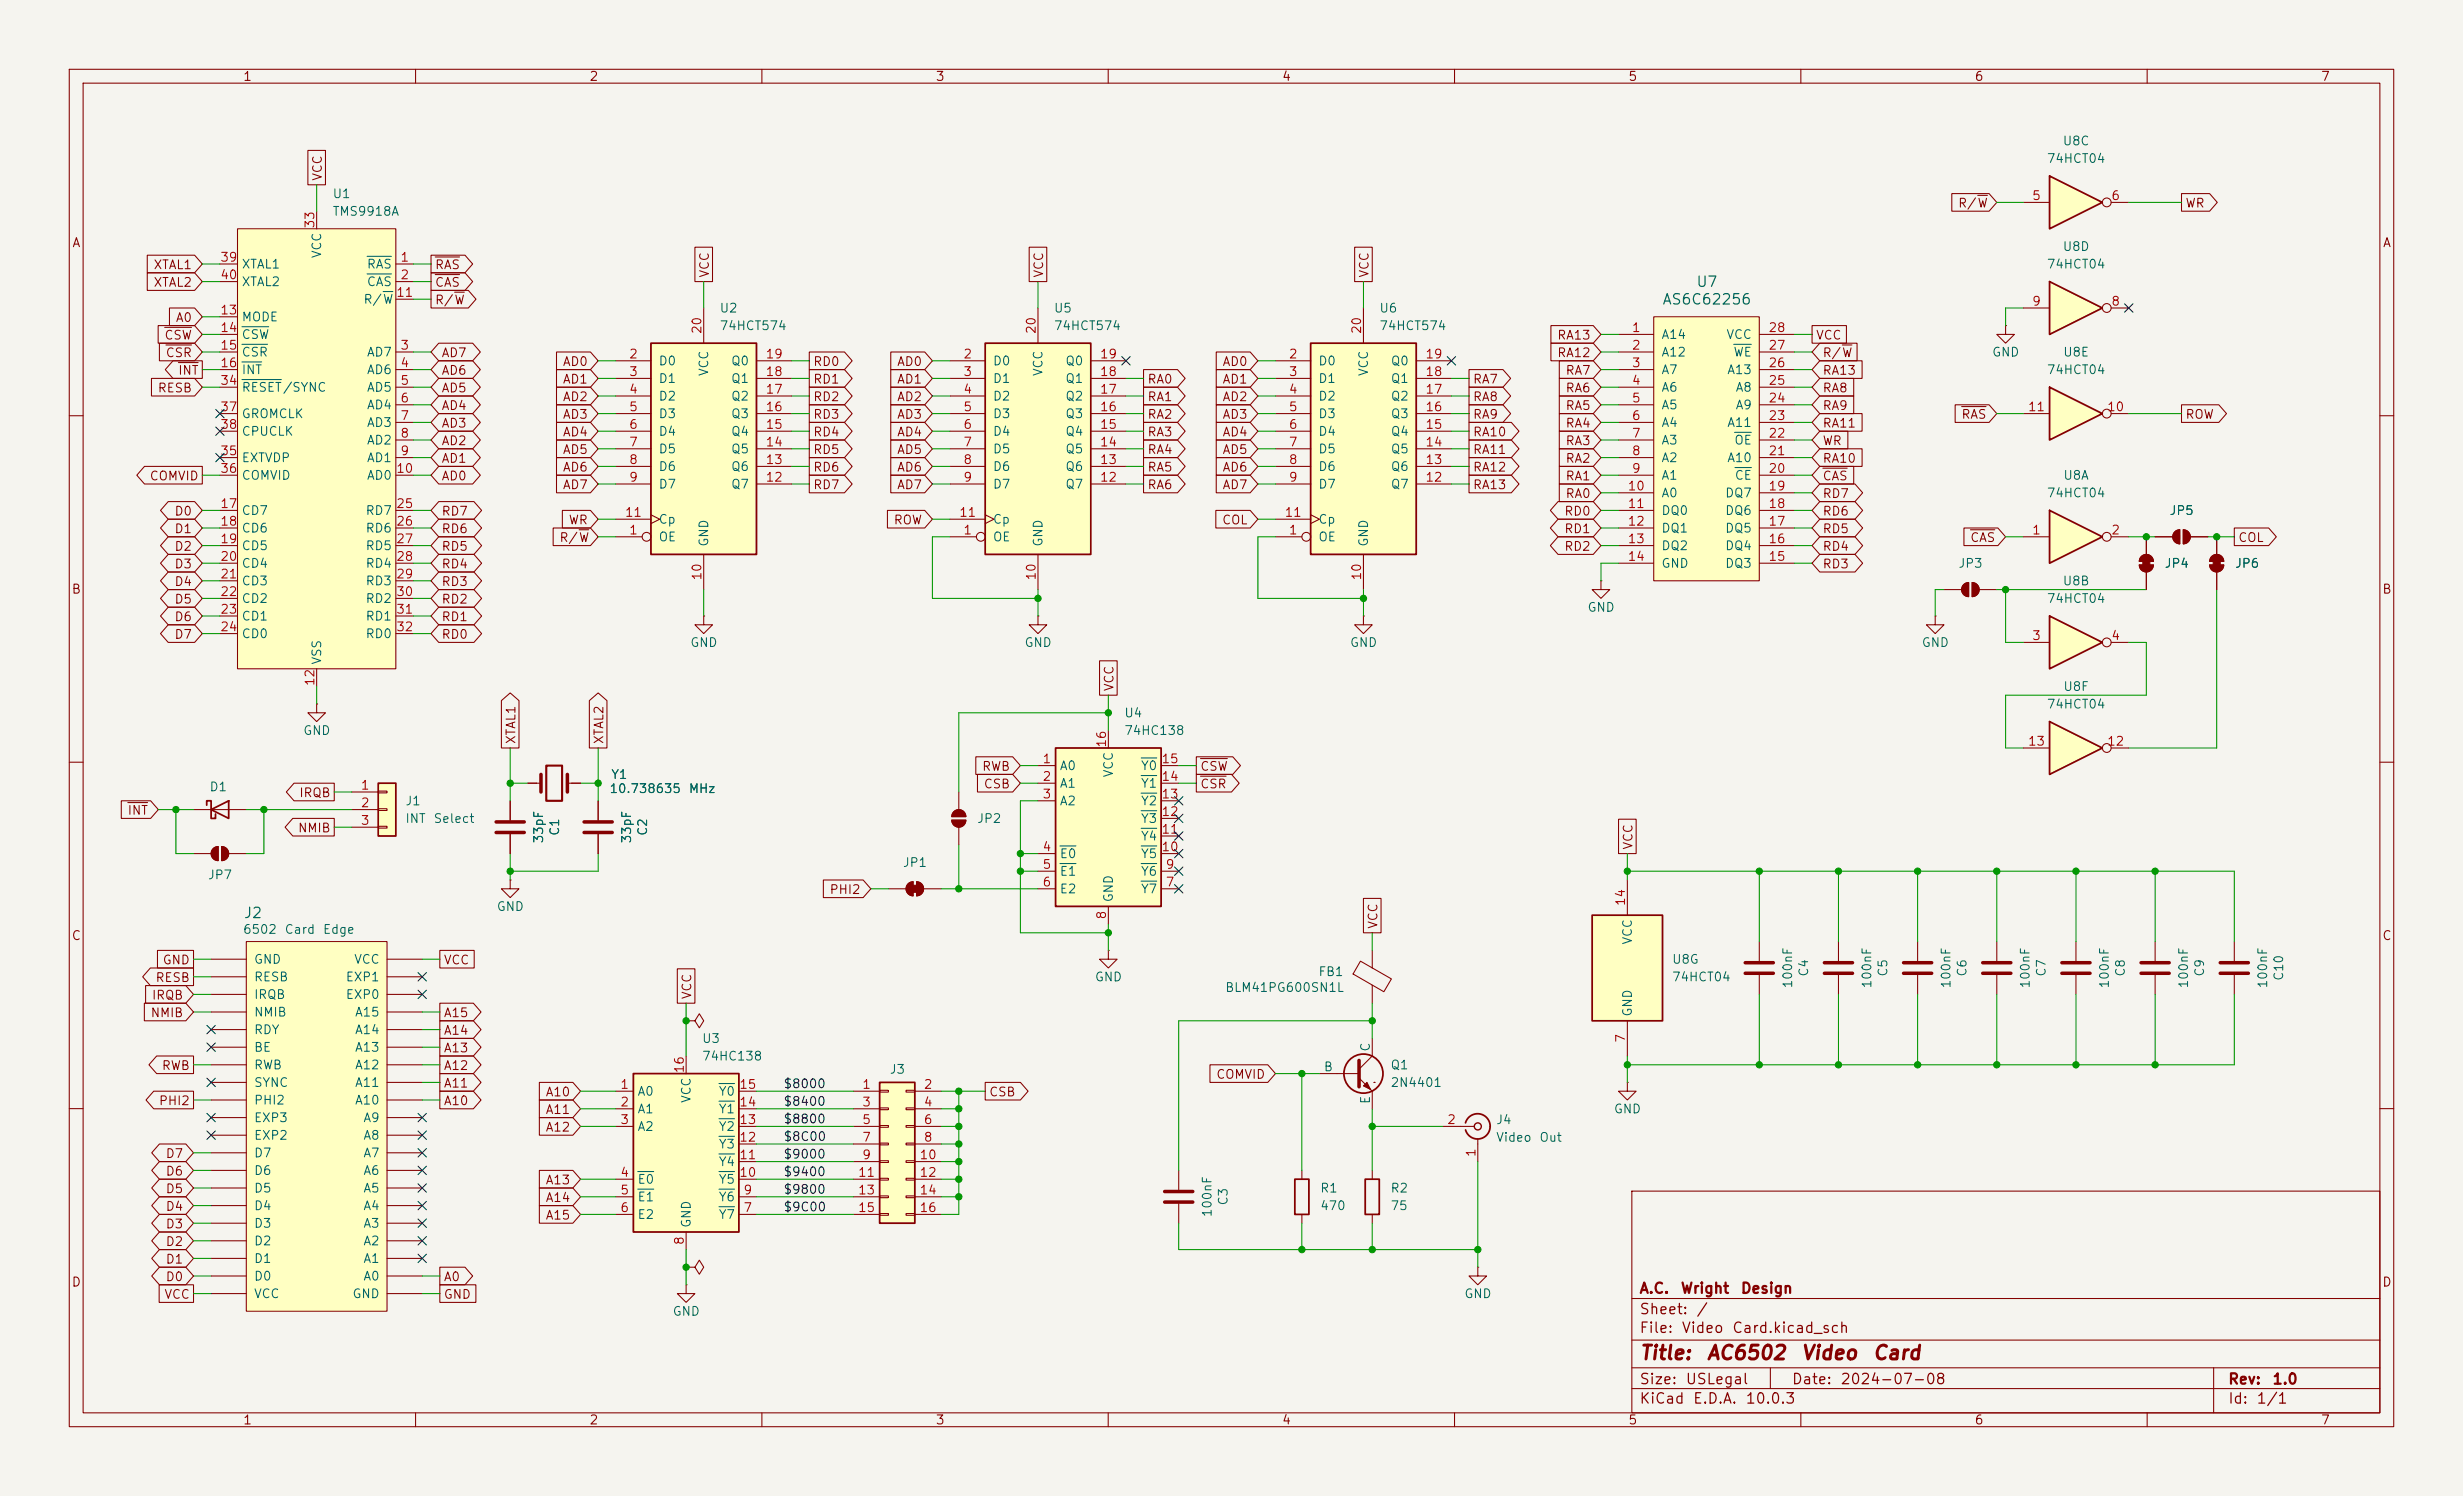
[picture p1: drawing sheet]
<svg xmlns="http://www.w3.org/2000/svg" width="356mm" height="216mm" viewBox="0 0 356 216" stroke-linecap="round" stroke-linejoin="round" font-family="sans-serif">
<defs><g id="words">
<g font-size="2" fill="#840000">
<text x="236.6" y="196.7">Title:</text>
<text x="246.3" y="196.7">AC6502</text>
<text x="259.9" y="196.7">Video</text>
<text x="270.2" y="196.7">Card</text>
</g>
<g font-size="1.5" fill="#006464">
<text x="244.8" y="41.8">U7</text>
<text x="239.9" y="44.3">AS6C62256</text>
<text x="35.1" y="132.9">J2</text>
</g>
<g font-size="1.5" fill="#840000">
<text x="236.6" y="190">Sheet:</text>
<text x="236.6" y="187">A.C.</text>
<text x="242.6" y="187">Wright</text>
<text x="244.8" y="190">/</text>
<text x="251.2" y="187">Design</text>
<text x="236.6" y="192.7">File:</text>
<text x="242.7" y="192.7">Video</text>
<text x="250" y="192.7">Card.kicad_sch</text>
<text x="236.6" y="202.9">KiCad</text>
<text x="236.6" y="200.1">Size:</text>
<text x="243.3" y="200.1">USLegal</text>
<text x="244.3" y="202.9">E.D.A.</text>
<text x="251.9" y="202.9">10.0.3</text>
<text x="258.6" y="200.1">Date:</text>
<text x="265.6" y="200.1">2024-07-08</text>
<text x="321.6" y="200.1">Rev:</text>
<text x="321.6" y="202.9">Id:</text>
<text x="325.7" y="202.9">1/1</text>
<text x="328" y="200.1">1.0</text>
</g>
<g font-size="1.3" fill="#840000">
<text x="35" y="12">1</text>
<text x="85" y="12">2</text>
<text x="135" y="12">3</text>
<text x="185" y="12">4</text>
<text x="235" y="12">5</text>
<text x="285" y="12">6</text>
<text x="335" y="12">7</text>
<text x="46.8" y="26.2" transform="rotate(-90 46.8 26.2)">VCC</text>
<text x="10.3" y="36">A</text>
<text x="282.6" y="30.3">R/W</text>
<text x="315.4" y="30.3">WR</text>
<text x="343.9" y="36">A</text>
<text x="22.1" y="39.2">XTAL1</text>
<text x="22.1" y="41.7">XTAL2</text>
<text x="62.7" y="41.7">CAS</text>
<text x="62.7" y="39.2">RAS</text>
<text x="102.7" y="40.2" transform="rotate(-90 102.7 40.2)">VCC</text>
<text x="150.9" y="40.2" transform="rotate(-90 150.9 40.2)">VCC</text>
<text x="197.9" y="40.2" transform="rotate(-90 197.9 40.2)">VCC</text>
<text x="25.3" y="46.8">A0</text>
<text x="62.7" y="44.2">R/W</text>
<text x="23.6" y="49.3">CSW</text>
<text x="23.8" y="51.9">CSR</text>
<text x="63.7" y="51.9">AD7</text>
<text x="81.2" y="53.1">AD0</text>
<text x="117.3" y="53.1">RD0</text>
<text x="129.4" y="53.1">AD0</text>
<text x="176.4" y="53.1">AD0</text>
<text x="224.7" y="49.3">RA13</text>
<text x="224.7" y="51.9">RA12</text>
<text x="262.1" y="49.3">VCC</text>
<text x="263" y="51.9">R/W</text>
<text x="22.7" y="56.9">RESB</text>
<text x="25.6" y="54.4">INT</text>
<text x="63.7" y="56.9">AD5</text>
<text x="63.7" y="54.4">AD6</text>
<text x="63.7" y="59.5">AD4</text>
<text x="81.2" y="58.2">AD2</text>
<text x="81.2" y="55.7">AD1</text>
<text x="117.3" y="55.7">RD1</text>
<text x="117.3" y="58.2">RD2</text>
<text x="129.4" y="55.7">AD1</text>
<text x="129.4" y="58.2">AD2</text>
<text x="165.6" y="58.2">RA1</text>
<text x="165.6" y="55.7">RA0</text>
<text x="176.4" y="55.7">AD1</text>
<text x="176.4" y="58.2">AD2</text>
<text x="212.6" y="58.2">RA8</text>
<text x="212.6" y="55.7">RA7</text>
<text x="225.9" y="59.5">RA5</text>
<text x="225.9" y="54.4">RA7</text>
<text x="225.9" y="56.9">RA6</text>
<text x="263" y="59.5">RA9</text>
<text x="263" y="54.4">RA13</text>
<text x="263" y="56.9">RA8</text>
<text x="63.7" y="64.6">AD2</text>
<text x="63.7" y="62">AD3</text>
<text x="81.2" y="65.8">AD5</text>
<text x="81.2" y="63.3">AD4</text>
<text x="81.2" y="60.8">AD3</text>
<text x="117.3" y="65.8">RD5</text>
<text x="117.3" y="63.3">RD4</text>
<text x="117.3" y="60.8">RD3</text>
<text x="129.4" y="60.8">AD3</text>
<text x="129.4" y="63.3">AD4</text>
<text x="129.4" y="65.8">AD5</text>
<text x="165.6" y="63.3">RA3</text>
<text x="165.6" y="60.8">RA2</text>
<text x="165.6" y="65.8">RA4</text>
<text x="176.4" y="63.3">AD4</text>
<text x="176.4" y="60.8">AD3</text>
<text x="176.4" y="65.8">AD5</text>
<text x="212.6" y="65.8">RA11</text>
<text x="212.6" y="63.3">RA10</text>
<text x="212.6" y="60.8">RA9</text>
<text x="225.9" y="62">RA4</text>
<text x="225.9" y="64.6">RA3</text>
<text x="263" y="62">RA11</text>
<text x="263" y="64.6">WR</text>
<text x="283.1" y="60.8">RAS</text>
<text x="315.4" y="60.8">ROW</text>
<text x="21.5" y="69.6">COMVID</text>
<text x="63.7" y="67.1">AD1</text>
<text x="63.7" y="69.6">AD0</text>
<text x="81.2" y="68.4">AD6</text>
<text x="81.2" y="70.9">AD7</text>
<text x="117.3" y="70.9">RD7</text>
<text x="117.3" y="68.4">RD6</text>
<text x="129.4" y="68.4">AD6</text>
<text x="129.4" y="70.9">AD7</text>
<text x="165.6" y="70.9">RA6</text>
<text x="165.6" y="68.4">RA5</text>
<text x="176.4" y="70.9">AD7</text>
<text x="176.4" y="68.4">AD6</text>
<text x="212.6" y="70.9">RA13</text>
<text x="212.6" y="68.4">RA12</text>
<text x="225.9" y="69.6">RA1</text>
<text x="225.9" y="67.1">RA2</text>
<text x="263" y="69.6">CAS</text>
<text x="263" y="67.1">RA10</text>
<text x="25.1" y="74.7">D0</text>
<text x="25.1" y="77.3">D1</text>
<text x="63.7" y="77.3">RD6</text>
<text x="63.7" y="74.7">RD7</text>
<text x="82" y="76">WR</text>
<text x="128.9" y="76">ROW</text>
<text x="176.3" y="76">COL</text>
<text x="225.8" y="77.3">RD1</text>
<text x="225.8" y="74.7">RD0</text>
<text x="225.9" y="72.2">RA0</text>
<text x="263" y="72.2">RD7</text>
<text x="263" y="77.3">RD5</text>
<text x="263" y="74.7">RD6</text>
<text x="25.1" y="79.8">D2</text>
<text x="25.1" y="82.3">D3</text>
<text x="63.7" y="82.3">RD4</text>
<text x="63.7" y="79.8">RD5</text>
<text x="80.7" y="78.5">R/W</text>
<text x="225.8" y="79.8">RD2</text>
<text x="263" y="82.3">RD3</text>
<text x="263" y="79.8">RD4</text>
<text x="284.4" y="78.5">CAS</text>
<text x="323.1" y="78.5">COL</text>
<text x="10.3" y="86">B</text>
<text x="25.1" y="84.9">D4</text>
<text x="25.1" y="90">D6</text>
<text x="25.1" y="87.4">D5</text>
<text x="63.7" y="87.4">RD2</text>
<text x="63.7" y="90">RD1</text>
<text x="63.7" y="84.9">RD3</text>
<text x="343.9" y="86">B</text>
<text x="25.1" y="92.5">D7</text>
<text x="63.7" y="92.5">RD0</text>
<text x="161.1" y="99.9" transform="rotate(-90 161.1 99.9)">VCC</text>
<text x="74.7" y="107.5" transform="rotate(-90 74.7 107.5)">XTAL1</text>
<text x="87.4" y="107.5" transform="rotate(-90 87.4 107.5)">XTAL2</text>
<text x="141.7" y="111.6">RWB</text>
<text x="173.2" y="111.6">CSW</text>
<text x="18.3" y="117.9">INT</text>
<text x="43.1" y="115.4">IRQB</text>
<text x="141.9" y="114.1">CSB</text>
<text x="173.2" y="114.1">CSR</text>
<text x="42.9" y="120.4">NMIB</text>
<text x="236" y="122.7" transform="rotate(-90 236 122.7)">VCC</text>
<text x="119.7" y="129.3">PHI2</text>
<text x="10.3" y="136">C</text>
<text x="199.2" y="134.1" transform="rotate(-90 199.2 134.1)">VCC</text>
<text x="343.9" y="136">C</text>
<text x="22.4" y="142">RESB</text>
<text x="23.4" y="139.5">GND</text>
<text x="64" y="139.5">VCC</text>
<text x="21.7" y="147.1">NMIB</text>
<text x="21.8" y="144.6">IRQB</text>
<text x="64" y="147.1">A15</text>
<text x="64" y="149.7">A14</text>
<text x="100.1" y="144.3" transform="rotate(-90 100.1 144.3)">VCC</text>
<text x="23.3" y="154.7">RWB</text>
<text x="64" y="152.2">A13</text>
<text x="64" y="154.7">A12</text>
<text x="22.8" y="159.8">PHI2</text>
<text x="64" y="157.3">A11</text>
<text x="64" y="159.8">A10</text>
<text x="78.7" y="161.1">A11</text>
<text x="78.7" y="158.5">A10</text>
<text x="142.7" y="158.5">CSB</text>
<text x="175.5" y="156">COMVID</text>
<text x="23.8" y="167.4">D7</text>
<text x="78.7" y="163.6">A12</text>
<text x="23.8" y="172.5">D5</text>
<text x="23.8" y="170">D6</text>
<text x="78.7" y="171.2">A13</text>
<text x="78.7" y="173.8">A14</text>
<text x="23.8" y="175.1">D4</text>
<text x="23.8" y="177.6">D3</text>
<text x="78.7" y="176.3">A15</text>
<text x="10.3" y="186">D</text>
<text x="23.8" y="182.7">D1</text>
<text x="23.8" y="180.1">D2</text>
<text x="23.8" y="185.2">D0</text>
<text x="64" y="185.2">A0</text>
<text x="343.9" y="186">D</text>
<text x="23.6" y="187.8">VCC</text>
<text x="64" y="187.8">GND</text>
<text x="35" y="205.9">1</text>
<text x="85" y="205.9">2</text>
<text x="135" y="205.9">3</text>
<text x="185" y="205.9">4</text>
<text x="235" y="205.9">5</text>
<text x="285" y="205.9">6</text>
<text x="335" y="205.9">7</text>
</g>
<g font-size="1.3" fill="#006464">
<text x="295.4" y="23.8">74HCT04</text>
<text x="297.7" y="21.3">U8C</text>
<text x="47.9" y="28.9">U1</text>
<text x="47.9" y="31.5">TMS9918A</text>
<text x="34.8" y="39.1">XTAL1</text>
<text x="34.8" y="41.6">XTAL2</text>
<text x="46.7" y="37.4" transform="rotate(-90 46.7 37.4)">VCC</text>
<text x="52.9" y="39.1">RAS</text>
<text x="52.9" y="41.6">CAS</text>
<text x="295.4" y="39.1">74HCT04</text>
<text x="297.7" y="36.5">U8D</text>
<text x="34.8" y="46.7">MODE</text>
<text x="52.4" y="44.2">R/W</text>
<text x="103.8" y="45.4">U2</text>
<text x="103.8" y="48">74HCT574</text>
<text x="152.1" y="45.4">U5</text>
<text x="152.1" y="48">74HCT574</text>
<text x="199.1" y="45.4">U6</text>
<text x="199.1" y="48">74HCT574</text>
<text x="34.8" y="49.2">CSW</text>
<text x="34.8" y="51.8">CSR</text>
<text x="52.9" y="51.8">AD7</text>
<text x="95" y="53">D0</text>
<text x="105.5" y="53">Q0</text>
<text x="143.3" y="53">D0</text>
<text x="153.7" y="53">Q0</text>
<text x="190.2" y="53">D0</text>
<text x="200.7" y="53">Q0</text>
<text x="239.8" y="49.2">A14</text>
<text x="239.8" y="51.8">A12</text>
<text x="249.2" y="49.2">VCC</text>
<text x="250.2" y="51.8">WE</text>
<text x="287.5" y="51.8">GND</text>
<text x="297.8" y="51.8">U8E</text>
<text x="34.8" y="54.3">INT</text>
<text x="34.8" y="56.9">RESET/SYNC</text>
<text x="52.9" y="54.3">AD6</text>
<text x="52.9" y="56.9">AD5</text>
<text x="52.9" y="59.4">AD4</text>
<text x="95" y="55.6">D1</text>
<text x="95" y="58.1">D2</text>
<text x="102.6" y="54.4" transform="rotate(-90 102.6 54.4)">VCC</text>
<text x="105.5" y="58.1">Q2</text>
<text x="105.5" y="55.6">Q1</text>
<text x="143.3" y="55.6">D1</text>
<text x="143.3" y="58.1">D2</text>
<text x="150.8" y="54.4" transform="rotate(-90 150.8 54.4)">VCC</text>
<text x="153.7" y="58.1">Q2</text>
<text x="153.7" y="55.6">Q1</text>
<text x="190.2" y="55.6">D1</text>
<text x="190.2" y="58.1">D2</text>
<text x="197.8" y="54.4" transform="rotate(-90 197.8 54.4)">VCC</text>
<text x="200.7" y="58.1">Q2</text>
<text x="200.7" y="55.6">Q1</text>
<text x="239.8" y="54.3">A7</text>
<text x="239.8" y="56.9">A6</text>
<text x="239.8" y="59.4">A5</text>
<text x="249.3" y="54.3">A13</text>
<text x="250.5" y="59.4">A9</text>
<text x="250.5" y="56.9">A8</text>
<text x="295.4" y="54.3">74HCT04</text>
<text x="34.8" y="60.7">GROMCLK</text>
<text x="34.8" y="63.2">CPUCLK</text>
<text x="52.9" y="61.9">AD3</text>
<text x="52.9" y="64.5">AD2</text>
<text x="95" y="60.7">D3</text>
<text x="95" y="63.2">D4</text>
<text x="95" y="65.7">D5</text>
<text x="105.5" y="65.7">Q5</text>
<text x="105.5" y="63.2">Q4</text>
<text x="105.5" y="60.7">Q3</text>
<text x="143.3" y="60.7">D3</text>
<text x="143.3" y="63.2">D4</text>
<text x="143.3" y="65.7">D5</text>
<text x="153.7" y="65.7">Q5</text>
<text x="153.7" y="63.2">Q4</text>
<text x="153.7" y="60.7">Q3</text>
<text x="190.2" y="60.7">D3</text>
<text x="190.2" y="63.2">D4</text>
<text x="190.2" y="65.7">D5</text>
<text x="200.7" y="65.7">Q5</text>
<text x="200.7" y="63.2">Q4</text>
<text x="200.7" y="60.7">Q3</text>
<text x="239.8" y="61.9">A4</text>
<text x="239.8" y="64.5">A3</text>
<text x="249.3" y="61.9">A11</text>
<text x="250.3" y="64.5">OE</text>
<text x="34.8" y="67">EXTVDP</text>
<text x="34.8" y="69.6">COMVID</text>
<text x="52.9" y="67">AD1</text>
<text x="52.9" y="69.6">AD0</text>
<text x="95" y="68.3">D6</text>
<text x="95" y="70.8">D7</text>
<text x="105.5" y="70.8">Q7</text>
<text x="105.5" y="68.3">Q6</text>
<text x="143.3" y="68.3">D6</text>
<text x="143.3" y="70.8">D7</text>
<text x="153.7" y="70.8">Q7</text>
<text x="153.7" y="68.3">Q6</text>
<text x="190.2" y="68.3">D6</text>
<text x="190.2" y="70.8">D7</text>
<text x="200.7" y="70.8">Q7</text>
<text x="200.7" y="68.3">Q6</text>
<text x="239.8" y="67">A2</text>
<text x="239.8" y="69.6">A1</text>
<text x="249.3" y="67">A10</text>
<text x="250.4" y="69.6">CE</text>
<text x="297.8" y="69.6">U8A</text>
<text x="34.8" y="74.6">CD7</text>
<text x="34.8" y="77.2">CD6</text>
<text x="52.7" y="74.6">RD7</text>
<text x="52.7" y="77.2">RD6</text>
<text x="95" y="75.9">Cp</text>
<text x="143.3" y="75.9">Cp</text>
<text x="190.2" y="75.9">Cp</text>
<text x="239.8" y="72.1">A0</text>
<text x="239.8" y="74.6">DQ0</text>
<text x="239.8" y="77.2">DQ1</text>
<text x="249" y="77.2">DQ5</text>
<text x="249" y="74.6">DQ6</text>
<text x="249" y="72.1">DQ7</text>
<text x="295.4" y="72.1">74HCT04</text>
<text x="313.1" y="74.6">JP5</text>
<text x="34.8" y="79.7">CD5</text>
<text x="34.8" y="82.3">CD4</text>
<text x="52.7" y="79.7">RD5</text>
<text x="52.7" y="82.3">RD4</text>
<text x="95" y="78.4">OE</text>
<text x="102.6" y="79" transform="rotate(-90 102.6 79)">GND</text>
<text x="143.3" y="78.4">OE</text>
<text x="150.8" y="79" transform="rotate(-90 150.8 79)">GND</text>
<text x="190.2" y="78.4">OE</text>
<text x="197.8" y="79" transform="rotate(-90 197.8 79)">GND</text>
<text x="239.8" y="79.7">DQ2</text>
<text x="239.8" y="82.3">GND</text>
<text x="249" y="82.3">DQ3</text>
<text x="249" y="79.7">DQ4</text>
<text x="282.7" y="82.3">JP3</text>
<text x="312.4" y="82.3">JP4</text>
<text x="322.6" y="82.3">JP6</text>
<text x="34.8" y="84.8">CD3</text>
<text x="34.8" y="87.3">CD2</text>
<text x="34.8" y="89.9">CD1</text>
<text x="52.7" y="84.8">RD3</text>
<text x="52.7" y="87.3">RD2</text>
<text x="52.7" y="89.9">RD1</text>
<text x="229.1" y="88.6">GND</text>
<text x="295.4" y="87.3">74HCT04</text>
<text x="297.7" y="84.8">U8B</text>
<text x="34.8" y="92.4">CD0</text>
<text x="52.7" y="92.4">RD0</text>
<text x="99.6" y="93.7">GND</text>
<text x="147.8" y="93.7">GND</text>
<text x="194.8" y="93.7">GND</text>
<text x="277.4" y="93.7">GND</text>
<text x="46.7" y="96" transform="rotate(-90 46.7 96)">VSS</text>
<text x="297.8" y="100">U8F</text>
<text x="43.7" y="106.4">GND</text>
<text x="162.2" y="103.8">U4</text>
<text x="162.2" y="106.4">74HC138</text>
<text x="295.4" y="102.6">74HCT04</text>
<text x="88.1" y="112.7">Y1</text>
<text x="152.9" y="111.5">A0</text>
<text x="161" y="112.3" transform="rotate(-90 161 112.3)">VCC</text>
<text x="164.6" y="111.5">Y0</text>
<text x="30.2" y="114.5">D1</text>
<text x="58.4" y="116.5">J1</text>
<text x="58.4" y="119.1">INT</text>
<text x="62.5" y="119.1">Select</text>
<text x="87.9" y="114.8">10.738635</text>
<text x="99.3" y="114.8">MHz</text>
<text x="141" y="119.1">JP2</text>
<text x="152.9" y="114">A1</text>
<text x="152.9" y="116.5">A2</text>
<text x="164.6" y="119.1">Y3</text>
<text x="164.6" y="116.5">Y2</text>
<text x="164.6" y="114">Y1</text>
<text x="78.7" y="121.8" transform="rotate(-90 78.7 121.8)">33pF</text>
<text x="81" y="120.7" transform="rotate(-90 81 120.7)">C1</text>
<text x="91.4" y="121.8" transform="rotate(-90 91.4 121.8)">33pF</text>
<text x="93.7" y="120.7" transform="rotate(-90 93.7 120.7)">C2</text>
<text x="130.3" y="125.4">JP1</text>
<text x="152.9" y="124.2">E0</text>
<text x="164.6" y="124.2">Y5</text>
<text x="164.6" y="121.6">Y4</text>
<text x="29.9" y="127.2">JP7</text>
<text x="71.6" y="131.8">GND</text>
<text x="152.9" y="126.7">E1</text>
<text x="152.9" y="129.2">E2</text>
<text x="161" y="130.3" transform="rotate(-90 161 130.3)">GND</text>
<text x="164.6" y="129.2">Y7</text>
<text x="164.6" y="126.7">Y6</text>
<text x="35" y="135.1">6502</text>
<text x="41" y="135.1">Card</text>
<text x="46.5" y="135.1">Edge</text>
<text x="235.9" y="136.4" transform="rotate(-90 235.9 136.4)">VCC</text>
<text x="36.6" y="139.4">GND</text>
<text x="36.6" y="141.9">RESB</text>
<text x="49.8" y="141.9">EXP1</text>
<text x="51" y="139.4">VCC</text>
<text x="158" y="141.9">GND</text>
<text x="176.8" y="143.5">BLM41PG600SN1L</text>
<text x="190.3" y="141.2">FB1</text>
<text x="241.3" y="141.9">74HCT04</text>
<text x="241.3" y="139.4">U8G</text>
<text x="259.1" y="142.7" transform="rotate(-90 259.1 142.7)">100nF</text>
<text x="261.4" y="141" transform="rotate(-90 261.4 141)">C4</text>
<text x="270.5" y="142.7" transform="rotate(-90 270.5 142.7)">100nF</text>
<text x="272.8" y="141" transform="rotate(-90 272.8 141)">C5</text>
<text x="281.9" y="142.7" transform="rotate(-90 281.9 142.7)">100nF</text>
<text x="284.2" y="141" transform="rotate(-90 284.2 141)">C6</text>
<text x="293.4" y="142.7" transform="rotate(-90 293.4 142.7)">100nF</text>
<text x="295.7" y="141" transform="rotate(-90 295.7 141)">C7</text>
<text x="304.8" y="142.7" transform="rotate(-90 304.8 142.7)">100nF</text>
<text x="307.1" y="141" transform="rotate(-90 307.1 141)">C8</text>
<text x="316.2" y="142.7" transform="rotate(-90 316.2 142.7)">100nF</text>
<text x="318.5" y="141" transform="rotate(-90 318.5 141)">C9</text>
<text x="327.6" y="142.7" transform="rotate(-90 327.6 142.7)">100nF</text>
<text x="330" y="141.6" transform="rotate(-90 330 141.6)">C10</text>
<text x="36.6" y="144.5">IRQB</text>
<text x="36.6" y="147">NMIB</text>
<text x="36.6" y="149.6">RDY</text>
<text x="49.8" y="144.5">EXP0</text>
<text x="51.2" y="149.6">A14</text>
<text x="51.2" y="147">A15</text>
<text x="235.9" y="146.8" transform="rotate(-90 235.9 146.8)">GND</text>
<text x="36.6" y="152.1">BE</text>
<text x="36.6" y="154.6">RWB</text>
<text x="51.2" y="154.6">A12</text>
<text x="51.2" y="152.1">A13</text>
<text x="101.3" y="150.8">U3</text>
<text x="101.3" y="153.4">74HC138</text>
<text x="128.3" y="155.3">J3</text>
<text x="191" y="154.9">B</text>
<text x="198.1" y="151.9" transform="rotate(-90 198.1 151.9)">C</text>
<text x="200.7" y="154.6">Q1</text>
<text x="36.6" y="159.7">PHI2</text>
<text x="36.6" y="157.2">SYNC</text>
<text x="51.2" y="159.7">A10</text>
<text x="51.2" y="157.2">A11</text>
<text x="91.9" y="158.5">A0</text>
<text x="91.9" y="161">A1</text>
<text x="100" y="159.3" transform="rotate(-90 100 159.3)">VCC</text>
<text x="103.7" y="161">Y1</text>
<text x="103.7" y="158.5">Y0</text>
<text x="198.1" y="159.4" transform="rotate(-90 198.1 159.4)">E</text>
<text x="200.7" y="157.2">2N4401</text>
<text x="232.9" y="161">GND</text>
<text x="36.6" y="167.3">D7</text>
<text x="36.6" y="164.8">EXP2</text>
<text x="36.6" y="162.3">EXP3</text>
<text x="52.4" y="167.3">A7</text>
<text x="52.4" y="164.8">A8</text>
<text x="52.4" y="162.3">A9</text>
<text x="91.9" y="163.5">A2</text>
<text x="103.7" y="166.1">Y3</text>
<text x="103.7" y="163.5">Y2</text>
<text x="215.9" y="162.6">J4</text>
<text x="215.9" y="165.1">Video</text>
<text x="222.2" y="165.1">Out</text>
<text x="36.6" y="172.4">D5</text>
<text x="36.6" y="169.9">D6</text>
<text x="52.4" y="172.4">A5</text>
<text x="52.4" y="169.9">A6</text>
<text x="91.9" y="171.2">E0</text>
<text x="91.9" y="173.7">E1</text>
<text x="103.7" y="173.7">Y6</text>
<text x="103.7" y="171.2">Y5</text>
<text x="103.7" y="168.6">Y4</text>
<text x="190.5" y="172.4">R1</text>
<text x="200.7" y="172.4">R2</text>
<text x="36.6" y="177.5">D3</text>
<text x="36.6" y="175">D4</text>
<text x="52.4" y="177.5">A3</text>
<text x="52.4" y="175">A4</text>
<text x="91.9" y="176.2">E2</text>
<text x="100" y="177.3" transform="rotate(-90 100 177.3)">GND</text>
<text x="103.7" y="176.2">Y7</text>
<text x="175.2" y="175.8" transform="rotate(-90 175.2 175.8)">100nF</text>
<text x="177.6" y="174.1" transform="rotate(-90 177.6 174.1)">C3</text>
<text x="190.5" y="175">470</text>
<text x="200.7" y="175">75</text>
<text x="36.6" y="185.1">D0</text>
<text x="36.6" y="182.6">D1</text>
<text x="36.6" y="180">D2</text>
<text x="52.4" y="185.1">A0</text>
<text x="52.4" y="182.6">A1</text>
<text x="52.4" y="180">A2</text>
<text x="36.6" y="187.7">VCC</text>
<text x="50.8" y="187.7">GND</text>
<text x="97" y="190.2">GND</text>
<text x="211.3" y="187.7">GND</text>
</g>
<g font-size="1.3" fill="#a90000">
<text x="293.3" y="29.2">5</text>
<text x="304.7" y="29.2">6</text>
<text x="45.7" y="33.1" transform="rotate(-90 45.7 33.1)">33</text>
<text x="31.7" y="38.1">39</text>
<text x="31.7" y="40.6">40</text>
<text x="57.7" y="38.1">1</text>
<text x="57.7" y="40.6">2</text>
<text x="31.7" y="45.7">13</text>
<text x="57.1" y="43.2">11</text>
<text x="293.3" y="44.4">9</text>
<text x="304.7" y="44.4">8</text>
<text x="31.7" y="48.2">14</text>
<text x="31.7" y="50.8">15</text>
<text x="31.7" y="53.3">16</text>
<text x="57.7" y="50.8">3</text>
<text x="57.7" y="53.3">4</text>
<text x="90.7" y="52">2</text>
<text x="101.6" y="48.3" transform="rotate(-90 101.6 48.3)">20</text>
<text x="110.4" y="52">19</text>
<text x="139" y="52">2</text>
<text x="149.8" y="48.3" transform="rotate(-90 149.8 48.3)">20</text>
<text x="158.7" y="52">19</text>
<text x="186" y="52">2</text>
<text x="196.8" y="48.3" transform="rotate(-90 196.8 48.3)">20</text>
<text x="205.7" y="52">19</text>
<text x="235.5" y="48.2">1</text>
<text x="235.5" y="50.8">2</text>
<text x="235.5" y="53.3">3</text>
<text x="255.2" y="53.3">26</text>
<text x="255.2" y="50.8">27</text>
<text x="255.2" y="48.2">28</text>
<text x="31.7" y="55.9">34</text>
<text x="31.7" y="59.7">37</text>
<text x="57.7" y="55.9">5</text>
<text x="57.7" y="58.4">6</text>
<text x="90.7" y="54.6">3</text>
<text x="90.7" y="57.1">4</text>
<text x="90.7" y="59.7">5</text>
<text x="110.4" y="59.7">16</text>
<text x="110.4" y="57.1">17</text>
<text x="110.4" y="54.6">18</text>
<text x="139" y="54.6">3</text>
<text x="139" y="57.1">4</text>
<text x="139" y="59.7">5</text>
<text x="158.7" y="59.7">16</text>
<text x="158.7" y="57.1">17</text>
<text x="158.7" y="54.6">18</text>
<text x="186" y="54.6">3</text>
<text x="186" y="57.1">4</text>
<text x="186" y="59.7">5</text>
<text x="205.7" y="59.7">16</text>
<text x="205.7" y="57.1">17</text>
<text x="205.7" y="54.6">18</text>
<text x="235.5" y="55.9">4</text>
<text x="235.5" y="58.4">5</text>
<text x="255.2" y="58.4">24</text>
<text x="255.2" y="55.9">25</text>
<text x="292.7" y="59.7">11</text>
<text x="304.1" y="59.7">10</text>
<text x="31.7" y="62.2">38</text>
<text x="57.7" y="60.9">7</text>
<text x="57.7" y="63.5">8</text>
<text x="90.7" y="62.2">6</text>
<text x="90.7" y="64.7">7</text>
<text x="110.4" y="64.7">14</text>
<text x="110.4" y="62.2">15</text>
<text x="139" y="62.2">6</text>
<text x="139" y="64.7">7</text>
<text x="158.7" y="64.7">14</text>
<text x="158.7" y="62.2">15</text>
<text x="186" y="62.2">6</text>
<text x="186" y="64.7">7</text>
<text x="205.7" y="64.7">14</text>
<text x="205.7" y="62.2">15</text>
<text x="235.5" y="60.9">6</text>
<text x="235.5" y="63.5">7</text>
<text x="255.2" y="63.5">22</text>
<text x="255.2" y="60.9">23</text>
<text x="31.7" y="66">35</text>
<text x="31.7" y="68.6">36</text>
<text x="57.1" y="68.6">10</text>
<text x="57.7" y="66">9</text>
<text x="90.7" y="67.3">8</text>
<text x="90.7" y="69.8">9</text>
<text x="110.4" y="69.8">12</text>
<text x="110.4" y="67.3">13</text>
<text x="139" y="67.3">8</text>
<text x="139" y="69.8">9</text>
<text x="158.7" y="69.8">12</text>
<text x="158.7" y="67.3">13</text>
<text x="186" y="67.3">8</text>
<text x="186" y="69.8">9</text>
<text x="205.7" y="69.8">12</text>
<text x="205.7" y="67.3">13</text>
<text x="234.9" y="71.1">10</text>
<text x="235.5" y="66">8</text>
<text x="235.5" y="68.6">9</text>
<text x="255.2" y="71.1">19</text>
<text x="255.2" y="68.6">20</text>
<text x="255.2" y="66">21</text>
<text x="31.7" y="73.6">17</text>
<text x="31.7" y="76.2">18</text>
<text x="57.1" y="73.6">25</text>
<text x="57.1" y="76.2">26</text>
<text x="90.1" y="74.9">11</text>
<text x="90.7" y="77.4">1</text>
<text x="138.4" y="74.9">11</text>
<text x="139" y="77.4">1</text>
<text x="185.4" y="74.9">11</text>
<text x="186" y="77.4">1</text>
<text x="234.9" y="73.6">11</text>
<text x="234.9" y="76.2">12</text>
<text x="255.2" y="76.2">17</text>
<text x="255.2" y="73.6">18</text>
<text x="293.3" y="77.4">1</text>
<text x="304.7" y="77.4">2</text>
<text x="31.7" y="78.7">19</text>
<text x="31.7" y="81.3">20</text>
<text x="31.7" y="83.8">21</text>
<text x="57.1" y="78.7">27</text>
<text x="57.1" y="81.3">28</text>
<text x="57.1" y="83.8">29</text>
<text x="101.6" y="83.9" transform="rotate(-90 101.6 83.9)">10</text>
<text x="149.8" y="83.9" transform="rotate(-90 149.8 83.9)">10</text>
<text x="196.8" y="83.9" transform="rotate(-90 196.8 83.9)">10</text>
<text x="234.9" y="78.7">13</text>
<text x="234.9" y="81.3">14</text>
<text x="255.2" y="81.3">15</text>
<text x="255.2" y="78.7">16</text>
<text x="31.7" y="86.3">22</text>
<text x="31.7" y="88.9">23</text>
<text x="57.1" y="86.3">30</text>
<text x="57.1" y="88.9">31</text>
<text x="31.7" y="91.4">24</text>
<text x="57.1" y="91.4">32</text>
<text x="293.3" y="92.7">3</text>
<text x="304.7" y="92.7">4</text>
<text x="45.7" y="99.1" transform="rotate(-90 45.7 99.1)">12</text>
<text x="160" y="108" transform="rotate(-90 160 108)">16</text>
<text x="292.7" y="107.9">13</text>
<text x="304.1" y="107.9">12</text>
<text x="150.4" y="110.5">1</text>
<text x="150.4" y="113">2</text>
<text x="167.6" y="113">14</text>
<text x="167.6" y="110.5">15</text>
<text x="52" y="114.3">1</text>
<text x="52" y="116.8">2</text>
<text x="52" y="119.4">3</text>
<text x="150.4" y="115.5">3</text>
<text x="167.6" y="118.1">12</text>
<text x="167.6" y="115.5">13</text>
<text x="150.4" y="123.2">4</text>
<text x="150.4" y="125.7">5</text>
<text x="167.6" y="123.2">10</text>
<text x="167.6" y="120.6">11</text>
<text x="168.2" y="125.7">9</text>
<text x="150.4" y="128.2">6</text>
<text x="168.2" y="128.2">7</text>
<text x="234.9" y="130.9" transform="rotate(-90 234.9 130.9)">14</text>
<text x="160" y="132.8" transform="rotate(-90 160 132.8)">8</text>
<text x="99" y="155" transform="rotate(-90 99 155)">16</text>
<text x="234.9" y="150.6" transform="rotate(-90 234.9 150.6)">7</text>
<text x="89.5" y="157.5">1</text>
<text x="89.5" y="160">2</text>
<text x="106.6" y="160">14</text>
<text x="106.6" y="157.5">15</text>
<text x="124.4" y="157.5">1</text>
<text x="124.4" y="160">3</text>
<text x="133.3" y="157.5">2</text>
<text x="133.3" y="160">4</text>
<text x="89.5" y="162.5">3</text>
<text x="106.6" y="167.6">11</text>
<text x="106.6" y="165.1">12</text>
<text x="106.6" y="162.5">13</text>
<text x="124.4" y="162.5">5</text>
<text x="124.4" y="165.1">7</text>
<text x="124.4" y="167.6">9</text>
<text x="132.7" y="167.6">10</text>
<text x="133.3" y="162.5">6</text>
<text x="133.3" y="165.1">8</text>
<text x="208.8" y="162.5">2</text>
<text x="213.3" y="167.1" transform="rotate(-90 213.3 167.1)">1</text>
<text x="89.5" y="170.2">4</text>
<text x="89.5" y="172.7">5</text>
<text x="106.6" y="170.2">10</text>
<text x="107.2" y="172.7">9</text>
<text x="123.8" y="170.2">11</text>
<text x="123.8" y="172.7">13</text>
<text x="132.7" y="170.2">12</text>
<text x="132.7" y="172.7">14</text>
<text x="89.5" y="175.2">6</text>
<text x="99" y="179.8" transform="rotate(-90 99 179.8)">8</text>
<text x="107.2" y="175.2">7</text>
<text x="123.8" y="175.2">15</text>
<text x="132.7" y="175.2">16</text>
</g>
<g font-size="1.3" fill="#0f0f0f">
<text x="113" y="157.4">$8000</text>
<text x="113" y="159.9">$8400</text>
<text x="113" y="162.4">$8800</text>
<text x="113" y="165">$8C00</text>
<text x="113" y="167.5">$9000</text>
<text x="113" y="170.1">$9400</text>
<text x="113" y="172.6">$9800</text>
<text x="113" y="175.1">$9C00</text>
</g>
</g></defs>
<path d="M0 0h355.6v215.9h-355.6z" fill="#f5f4ef" stroke="#f5f4ef" stroke-width=".14"/>
<g fill="none" stroke="#840000" stroke-width=".15">
<path d="M10 10h335.6v195.9h-335.6zM12 12h331.6v191.9h-331.6zM60 10v2M110 10v2M160 10v2M210 10v2M260 10v2M310 10v2M10 60h2M343.6 60h2M149.9 88.9v1.3h1.2l-1.2 1.2-1.3-1.2h1.3M149.9 88.9h.1"/>
<path d="M10 110h2M343.6 110h2M196.4 138.7l4.5 2.6-1.1 1.8-4.4-2.5zM198.1 137.2v2.5M288.3 135.9v2.8M198.1 142.2v2.6M288.3 140.7v2.8M10 160h2M235.6 171.9h108v32h-108zM343.6 160h2M235.6 197.4h108M235.6 193.4h108"/>
<path d="M235.6 187.4h108M255.6 197.4v3M319.6 197.4v6.5M60 203.9v2M110 203.9v2M160 203.9v2M210 203.9v2M235.6 200.4h108M260 203.9v2M310 203.9v2"/>
</g>
<path d="M286.3 138.9h4M286.3 140.5h4" fill="none" stroke="#840000" stroke-width=".51"/>
<path d="M94 49.5h15.2v30.5h-15.2z" fill="#ffffc2"/>
<path d="M94 49.5h15.2v30.5h-15.2z" fill="none" stroke="#840000" stroke-width=".25"/>
<g fill="none" stroke="#840000" stroke-width=".15">
<path d="M88.9 52.1h5.1M88.9 54.6h5.1M88.9 57.2h5.1M88.9 59.7h5.1M101.6 44.5v5M109.2 52.1h5.1M109.2 54.6h5.1M109.2 57.2h5.1M109.2 59.7h5.1M88.9 77.5h3.8M88.9 62.2h5.1M88.9 64.8h5.1"/>
<path d="M88.9 67.3h5.1M88.9 69.9h5.1M88.9 74.9h5.1M94 74.3l1.2 .6-1.2 .7M109.2 62.2h5.1M109.2 64.8h5.1M109.2 67.3h5.1M109.2 69.9h5.1M101.6 80v5.1"/>
<circle cx="93.3" cy="77.5" r=".63"/>
</g>
<path d="M189.2 49.5h15.3v30.5h-15.3z" fill="#ffffc2"/>
<path d="M189.2 49.5h15.3v30.5h-15.3z" fill="none" stroke="#840000" stroke-width=".25"/>
<g fill="none" stroke="#840000" stroke-width=".15">
<path d="M184.1 52.1h5.1M184.1 54.6h5.1M184.1 57.2h5.1M184.1 59.7h5.1M196.8 44.5v5M204.5 52.1h5M204.5 54.6h5M204.5 57.2h5M204.5 59.7h5M184.1 77.5h3.9M184.1 62.2h5.1M184.1 64.8h5.1"/>
<path d="M184.1 67.3h5.1M184.1 69.9h5.1M184.1 74.9h5.1M189.2 74.3l1.3 .6-1.3 .7M204.5 62.2h5M204.5 64.8h5M204.5 67.3h5M204.5 69.9h5M196.8 88.9v1.3h1.3l-1.3 1.2-1.2-1.2h1.2M196.8 88.9h.1M196.8 80v5.1"/>
<circle cx="188.6" cy="77.5" r=".63"/>
</g>
<path d="M152.4 108h15.2v22.8h-15.2z" fill="#ffffc2"/>
<path d="M152.4 108h15.2v22.8h-15.2z" fill="none" stroke="#840000" stroke-width=".25"/>
<g fill="none" stroke="#840000" stroke-width=".15">
<path d="M231.1 83.8v1.3h1.3l-1.3 1.3-1.2-1.3h1.2M231.1 83.8h.1M149.9 110.5h2.5M149.9 113h2.5M149.9 115.6h2.5M160 105.4v2.6M167.6 110.5h2.6M167.6 113h2.6M167.6 115.6h2.6M167.6 118.1h2.6M149.9 123.2h2.5M149.9 125.7h2.5"/>
<path d="M149.9 128.3h2.5M160 130.8v2.6M167.6 123.2h2.6M167.6 125.7h2.6M167.6 128.3h2.6M167.6 120.7h2.6"/>
</g>
<path d="M164.8 119.5h2.2M164.8 117h2.2M164.8 114.5h2.2M164.8 111.9h2.2M164.8 109.4h2.2M153 122.1h2.3M153 124.6h2.3M164.8 122.1h2.2M164.8 124.6h2.2M164.8 127.2h2.2" fill="none" stroke="#006464" stroke-width=".15"/>
<path d="M229.9 132.1h10.1v15.2h-10.1z" fill="#ffffc2"/>
<path d="M229.9 132.1h10.1v15.2h-10.1z" fill="none" stroke="#840000" stroke-width=".25"/>
<path d="M234.9 127v5.1M276.9 135.9v2.8M234.9 147.3v5.1M276.9 140.7v2.8" fill="none" stroke="#840000" stroke-width=".15"/>
<path d="M274.8 138.9h4.1M274.8 140.5h4.1" fill="none" stroke="#840000" stroke-width=".51"/>
<path d="M127 156.2h5.1v20.3h-5.1z" fill="#ffffc2"/>
<path d="M127 156.2h5.1v20.3h-5.1z" fill="none" stroke="#840000" stroke-width=".25"/>
<g fill="none" stroke="#840000" stroke-width=".15">
<path d="M101.6 88.9v1.3h1.3l-1.3 1.2-1.3-1.2h1.3M101.6 88.9h.1M254 135.9v2.8M265.4 135.9v2.8M123.2 157.5h3.8M127 157.4h1.3v.2h-1.3zM127 159.9h1.3v.2h-1.3zM130.8 157.4h1.3v.2h-1.3zM130.8 159.9h1.3v.2h-1.3zM132.1 157.5h3.8M254 140.7v2.8M265.4 140.7v2.8"/>
<path d="M123.2 160h3.8M123.2 162.6h3.8M123.2 165.1h3.8M123.2 167.6h3.8M123.2 170.2h3.8M123.2 172.7h3.8M123.2 175.3h3.8M127 162.4h1.3v.3h-1.3zM127 165h1.3v.2h-1.3zM127 167.5h1.3v.3h-1.3zM127 170.1h1.3v.2h-1.3zM127 172.6h1.3v.2h-1.3z"/>
<path d="M127 175.1h1.3v.3h-1.3zM130.8 162.4h1.3v.3h-1.3zM130.8 165h1.3v.2h-1.3zM130.8 167.5h1.3v.3h-1.3zM130.8 170.1h1.3v.2h-1.3zM130.8 172.6h1.3v.2h-1.3zM130.8 175.1h1.3v.3h-1.3zM132.1 160h3.8M132.1 162.6h3.8M132.1 165.1h3.8M132.1 167.6h3.8M132.1 170.2h3.8"/>
<path d="M132.1 172.7h3.8M132.1 175.3h3.8"/>
</g>
<path d="M252 138.9h4M263.4 138.9h4.1M252 140.5h4M263.4 140.5h4.1" fill="none" stroke="#840000" stroke-width=".51"/>
<path d="M295.9 55.9l7.6 3.8-7.6 3.8z" fill="#ffffc2"/>
<path d="M295.9 55.9l7.6 3.8-7.6 3.8z" fill="none" stroke="#840000" stroke-width=".25"/>
<g fill="none" stroke="#840000" stroke-width=".15">
<path d="M292.1 59.7h3.8M304.8 59.7h2.5"/>
<circle cx="304.2" cy="59.7" r=".63"/>
</g>
<path d="M295.9 73.7l7.6 3.8-7.6 3.8z" fill="#ffffc2"/>
<path d="M295.9 73.7l7.6 3.8-7.6 3.8zM29.8 116.2v-.6h.7v2.5h.6v-.6M30.5 116.8l2.5-1.2v2.5z" fill="none" stroke="#840000" stroke-width=".25"/>
<g fill="none" stroke="#840000" stroke-width=".15">
<path d="M292.1 77.5h3.8M304.8 77.5h2.5M279.4 88.9v1.3h1.3l-1.3 1.2-1.3-1.2h1.3M279.4 88.9h.1M280.7 85.1h2.5M283.5 84.4l.4-.3h.3v2a1.02 1.02 0 0 1-.9-.6 1.02 1.02 0 0 1 .2-1.1zM284.7 84.1a1.02 1.02 0 0 1 1 1 1.02 1.02 0 0 1-1 1zM285.7 85.1h2.6M27.9 116.8h7.7M27.9 123.2h2.6M30.8 122.5l.3-.3h.4v2a1.02 1.02 0 0 1-.9-.6 1.02 1.02 0 0 1 .2-1.1zM32 122.2a1.02 1.02 0 0 1 1 1 1.02 1.02 0 0 1-1 1z"/>
<path d="M33 123.2h2.6M128.3 128.3h2.5M131.1 127.6l.4-.3h.3v2a1.02 1.02 0 0 1-.9-.6 1.02 1.02 0 0 1 .2-1.1zM132.3 127.3a1.02 1.02 0 0 1 1 1 1.02 1.02 0 0 1-1 1zM133.3 128.3h2.6"/>
<circle cx="304.2" cy="77.5" r=".63"/>
</g>
<g fill="#840000" stroke="#840000" stroke-width=".15">
<path d="M30.8 122.5l.3-.3h.4v2a1.02 1.02 0 0 1-.9-.6 1.02 1.02 0 0 1 .2-1.1z"/>
<path d="M32 122.2a1.02 1.02 0 0 1 1 1 1.02 1.02 0 0 1-1 1z"/>
<path d="M131.6 127.8h1v1h-1z"/>
<path d="M132.3 127.3a1.02 1.02 0 0 1 1 1 1.02 1.02 0 0 1-1 1z"/>
<path d="M131.1 127.6l.4-.3h.3v2a1.02 1.02 0 0 1-.9-.6 1.02 1.02 0 0 1 .2-1.1z"/>
<path d="M284.7 84.1a1.02 1.02 0 0 1 1 1 1.02 1.02 0 0 1-1 1z"/>
<path d="M283.5 84.4l.4-.3h.3v2a1.02 1.02 0 0 1-.9-.6 1.02 1.02 0 0 1 .2-1.1z"/>
</g>
<path d="M295.9 25.4l7.6 3.8-7.6 3.8z" fill="#ffffc2"/>
<path d="M295.9 25.4l7.6 3.8-7.6 3.8z" fill="none" stroke="#840000" stroke-width=".25"/>
<g fill="none" stroke="#840000" stroke-width=".15">
<path d="M292.1 29.2h3.8M304.8 29.2h2.5"/>
<circle cx="304.2" cy="29.2" r=".63"/>
</g>
<path d="M295.9 40.6l7.6 3.9-7.6 3.8z" fill="#ffffc2"/>
<path d="M295.9 40.6l7.6 3.9-7.6 3.8z" fill="none" stroke="#840000" stroke-width=".25"/>
<g fill="none" stroke="#840000" stroke-width=".15">
<path d="M289.6 47v1.3h1.2l-1.2 1.2-1.3-1.2h1.3M289.6 47h.1M292.1 44.5h3.8M304.8 44.5h2.5M309.9 77.5v2.5M311.1 77.5h2.6M314 76.8l.4-.3h.3v2a1.02 1.02 0 0 1-.9-.6 1.02 1.02 0 0 1 .2-1.1zM315.2 76.5a1.02 1.02 0 0 1 1 1 1.02 1.02 0 0 1-1 1zM316.2 77.5h2.6M320 77.5v2.5M308.9 81.5h2a1.02 1.02 0 0 1-1 1 1.02 1.02 0 0 1-1-1zM309.2 80.3a1.02 1.02 0 0 1 1.1-.2 1.02 1.02 0 0 1 .6 .9h-2l.1-.4z"/>
<path d="M309.9 82.6v2.5M319 81.5h2.1a1.02 1.02 0 0 1-1.1 1 1.02 1.02 0 0 1-1-1zM319.3 80.3a1.02 1.02 0 0 1 1.1-.2 1.02 1.02 0 0 1 .7 .9h-2.1l.1-.4zM320 82.6v2.5M45.7 101.6v1.3h1.3l-1.3 1.2-1.3-1.2h1.3M45.7 101.6h.1M137.4 118.4h2a1.02 1.02 0 0 1-1 1 1.02 1.02 0 0 1-1-1zM137.7 117.1a1.02 1.02 0 0 1 1.1-.2 1.02 1.02 0 0 1 .6 1h-2l.1-.5zM138.4 114.3v2.5M138.4 119.4v2.5M99.1 185.4v1.3h1.2l-1.2 1.3-1.3-1.3h1.3M99.1 185.4h.1"/>
<path d="M99.1 182.9h1.2l.7-1 .6 1-.6 1-.7-1M99.1 182.9h.1"/>
<circle cx="304.2" cy="44.4" r=".63"/>
</g>
<g fill="#840000" stroke="#840000" stroke-width=".15">
<path d="M319.5 80.8h1v1h-1z"/>
<path d="M319 81.5h2.1a1.02 1.02 0 0 1-1.1 1 1.02 1.02 0 0 1-1-1z"/>
<path d="M319.3 80.3a1.02 1.02 0 0 1 1.1-.2 1.02 1.02 0 0 1 .7 .9h-2.1l.1-.4z"/>
<path d="M137.7 117.1a1.02 1.02 0 0 1 1.1-.2 1.02 1.02 0 0 1 .6 1h-2l.1-.5z"/>
<path d="M137.4 118.4h2a1.02 1.02 0 0 1-1 1 1.02 1.02 0 0 1-1-1z"/>
<path d="M309.4 80.8h1v1h-1z"/>
<path d="M308.9 81.5h2a1.02 1.02 0 0 1-1 1 1.02 1.02 0 0 1-1-1z"/>
<path d="M309.2 80.3a1.02 1.02 0 0 1 1.1-.2 1.02 1.02 0 0 1 .6 .9h-2l.1-.4z"/>
<path d="M315.2 76.5a1.02 1.02 0 0 1 1 1 1.02 1.02 0 0 1-1 1z"/>
<path d="M314 76.8l.4-.3h.3v2a1.02 1.02 0 0 1-.9-.6 1.02 1.02 0 0 1 .2-1.1z"/>
</g>
<path d="M295.9 88.9l7.6 3.8-7.6 3.8z" fill="#ffffc2"/>
<path d="M295.9 88.9l7.6 3.8-7.6 3.8z" fill="none" stroke="#840000" stroke-width=".25"/>
<g fill="none" stroke="#840000" stroke-width=".15">
<path d="M292.1 92.7h3.8M304.8 92.7h2.5M160 137.2v1.2h1.3l-1.3 1.3-1.3-1.3h1.3M160 137.2h.1M299.7 135.9v2.8M311.1 135.9v2.8M322.6 135.9v2.8M99.1 147.3h1.2l.7-1 .6 1-.6 1-.7-1M99.1 147.3h.1M299.7 140.7v2.8M311.1 140.7v2.8M322.6 140.7v2.8"/>
<circle cx="304.2" cy="92.7" r=".63"/>
</g>
<path d="M297.7 138.9h4.1M309.1 138.9h4.1M320.5 138.9h4.1M297.7 140.5h4.1M309.1 140.5h4.1M320.5 140.5h4.1" fill="none" stroke="#840000" stroke-width=".51"/>
<path d="M91.4 154.9h15.3v22.9h-15.3z" fill="#ffffc2"/>
<path d="M91.4 154.9h15.3v22.9h-15.3z" fill="none" stroke="#840000" stroke-width=".25"/>
<g fill="none" stroke="#840000" stroke-width=".15">
<path d="M88.9 157.5h2.5M99.1 152.4v2.5M106.7 157.5h2.5M88.9 160h2.5M88.9 162.6h2.5M88.9 170.2h2.5M88.9 172.7h2.5M88.9 175.3h2.5M99.1 177.8v2.5M106.7 160h2.5M106.7 162.6h2.5M106.7 170.2h2.5"/>
<path d="M106.7 172.7h2.5M106.7 175.3h2.5M106.7 167.6h2.5M106.7 165.1h2.5"/>
</g>
<path d="M103.8 158.9h2.2M103.8 156.4h2.2M92.1 169.1h2.3M92.1 171.6h2.3M103.8 169.1h2.2M103.8 171.6h2.2M103.8 174.2h2.2M103.8 166.5h2.2M103.8 164h2.2M103.8 161.5h2.2" fill="none" stroke="#006464" stroke-width=".15"/>
<path d="M295.9 104.1l7.6 3.9-7.6 3.8z" fill="#ffffc2"/>
<path d="M295.9 104.1l7.6 3.9-7.6 3.8z" fill="none" stroke="#840000" stroke-width=".25"/>
<g fill="none" stroke="#840000" stroke-width=".15">
<path d="M292.1 108h3.8M304.8 108h2.5"/>
<circle cx="304.2" cy="107.9" r=".63"/>
</g>
<path d="M238.8 45.7h15.2v38.1h-15.2z" fill="#ffffc2"/>
<g fill="none" stroke="#840000" stroke-width=".15">
<path d="M233.7 48.3h5.1M233.7 50.8h5.1M233.7 53.3h5.1M233.7 55.9h5.1M233.7 58.4h5.1M238.8 45.7h15.2v38.1h-15.2zM254 48.3h5.1M254 50.8h5.1M254 53.3h5.1M254 55.9h5.1M254 58.4h5.1M233.7 61h5.1"/>
<path d="M233.7 63.5h5.1M233.7 66h5.1M233.7 68.6h5.1M233.7 71.1h5.1M233.7 73.7h5.1M233.7 76.2h5.1M233.7 78.7h5.1M254 61h5.1M254 63.5h5.1M254 66h5.1M254 68.6h5.1M254 71.1h5.1"/>
<path d="M254 73.7h5.1M254 76.2h5.1M254 78.7h5.1M233.7 81.3h5.1M254 81.3h5.1M190.5 154.9h5.7M196.2 155.6l1.9 1.9v2.5M198.1 149.9v2.5l-1.9 1.9M198.4 156.2h.1M234.9 156.2v1.3h1.3l-1.3 1.3-1.2-1.3h1.2M234.9 156.2h.1M170.2 168.9v2.8"/>
<path d="M170.2 173.7v2.8M188 168.9v1.3M188 175.3v1.2M198.1 168.9v1.3M198.1 175.3v1.2M208.3 162.6h4.6M213.4 164.3v3.3M213.4 182.9v1.3h1.2l-1.2 1.2-1.3-1.2h1.3M213.4 182.9h.1"/>
</g>
<path d="M250.3 49.7h2.6M250.4 62.4h2.5M250.5 67.5h2.4" fill="none" stroke="#006464" stroke-width=".15"/>
<path d="M196.2 153v3.8M168.1 172h4.1M168.1 173.5h4.1" fill="none" stroke="#840000" stroke-width=".51"/>
<g fill="none" stroke="#840000" stroke-width=".25">
<path d="M186.9 170.2h2.1v5.1h-2.1zM197.1 170.2h2v5.1h-2zM211.6 162.1a1.82 1.82 0 0 1 2-1.3 1.82 1.82 0 0 1 1.5 1.8M215.1 162.6a1.81 1.81 0 0 1-1.5 1.8 1.81 1.81 0 0 1-2-1.3"/>
<circle cx="196.8" cy="154.9" r="2.82"/>
</g>
<path d="M196.8 156.7l.6-.5 .5 1z" fill="#840000" stroke="#840000" stroke-width=".15"/>
<circle cx="213.4" cy="162.6" r=".51" fill="none" stroke="#840000" stroke-width=".2"/>
<path d="M35.6 135.9h20.3v53.3h-20.3z" fill="#ffffc2"/>
<g fill="none" stroke="#840000" stroke-width=".15">
<path d="M30.5 138.4h5.1M35.6 135.9h20.3v53.3h-20.3zM55.9 138.4h5.1M30.5 158.8h5.1M30.5 156.2h5.1M30.5 153.7h5.1M30.5 151.1h5.1M30.5 148.6h5.1M30.5 146.1h5.1M30.5 143.5h5.1M30.5 141h5.1M55.9 158.8h5.1"/>
<path d="M55.9 156.2h5.1M55.9 153.7h5.1M55.9 151.1h5.1M55.9 148.6h5.1M55.9 146.1h5.1M55.9 143.5h5.1M55.9 141h5.1M30.5 179.1h5.1M30.5 176.5h5.1M30.5 174h5.1M30.5 171.5h5.1M30.5 168.9h5.1"/>
<path d="M30.5 166.4h5.1M30.5 163.8h5.1M30.5 161.3h5.1M55.9 179.1h5.1M55.9 176.5h5.1M55.9 174h5.1M55.9 171.5h5.1M55.9 168.9h5.1M55.9 166.4h5.1M55.9 163.8h5.1M55.9 161.3h5.1M30.5 184.2h5.1"/>
<path d="M30.5 181.6h5.1M30.5 186.7h5.1M55.9 184.2h5.1M55.9 181.6h5.1M55.9 186.7h5.1"/>
</g>
<path d="M34.3 33h22.8v63.5h-22.8z" fill="#ffffc2"/>
<g fill="none" stroke="#840000" stroke-width=".15">
<path d="M31.7 38.1h2.6M34.3 33h22.8v63.5h-22.8zM45.7 30.5v2.5M57.1 38.1h2.6M31.7 40.6h2.6M31.7 50.8h2.6M31.7 53.3h2.6M31.7 55.9h2.6M31.7 45.7h2.6M31.7 48.3h2.6M31.7 59.7h2.6M57.1 40.6h2.6"/>
<path d="M57.1 50.8h2.6M57.1 53.3h2.6M57.1 55.9h2.6M57.1 58.4h2.6M57.1 43.2h2.6M31.7 66h2.6M31.7 68.6h2.6M31.7 73.7h2.6M31.7 76.2h2.6M31.7 78.7h2.6M31.7 62.2h2.6M57.1 61h2.6"/>
<path d="M57.1 63.5h2.6M57.1 66h2.6M57.1 68.6h2.6M57.1 73.7h2.6M57.1 76.2h2.6M57.1 78.7h2.6M31.7 81.3h2.6M31.7 83.8h2.6M31.7 86.4h2.6M31.7 88.9h2.6M31.7 91.4h2.6M45.7 96.5v2.6"/>
<path d="M57.1 81.3h2.6M57.1 83.8h2.6M57.1 86.4h2.6M57.1 88.9h2.6M57.1 91.4h2.6M73.7 115.6v2.8M73.7 127v1.3h1.2l-1.2 1.2-1.3-1.2h1.3M73.7 127h.1M73.7 120.4v2.8"/>
</g>
<path d="M53 37h3.5M53 39.5h3.5M34.9 47.2h3.9M34.9 49.7h3.7M34.9 52.2h2.9M34.9 54.8h5.7M55.3 42.1h1.4" fill="none" stroke="#006464" stroke-width=".15"/>
<path d="M71.6 118.6h4.1M71.6 120.1h4.1" fill="none" stroke="#840000" stroke-width=".51"/>
<path d="M54.6 113h2.5v7.7h-2.5z" fill="#ffffc2"/>
<path d="M54.6 113h2.5v7.7h-2.5z" fill="none" stroke="#840000" stroke-width=".25"/>
<path d="M50.8 114.3h3.8M50.8 116.8h3.8M50.8 119.4h3.8M54.6 114.2h1.3v.2h-1.3zM54.6 116.7h1.3v.3h-1.3zM54.6 119.3h1.3v.2h-1.3zM76.2 113h1.9M81.9 113h1.9M86.4 115.6v2.8M86.4 120.4v2.8" fill="none" stroke="#840000" stroke-width=".15"/>
<path d="M78.1 111.8v2.5M81.9 111.8v2.5M84.3 118.6h4.1M84.3 120.1h4.1" fill="none" stroke="#840000" stroke-width=".51"/>
<path d="M78.9 110.5h2.3v5.1h-2.3z" fill="none" stroke="#840000" stroke-width=".3"/>
<path d="M142.2 49.5h15.3v30.5h-15.3z" fill="#ffffc2"/>
<path d="M142.2 49.5h15.3v30.5h-15.3z" fill="none" stroke="#840000" stroke-width=".25"/>
<g fill="none" stroke="#840000" stroke-width=".15">
<path d="M21.3 36.8h6.8l1.1 1.3-1.1 1.3h-6.8zM21.3 39.4h6.8l1.1 1.2-1.1 1.3h-6.8zM44.4 21.7h2.6v5h-2.6zM62.2 39.4h4.9l1.1 1.2-1.1 1.3h-4.9zM62.2 36.8h4.9l1.1 1.3-1.1 1.3h-4.9zM62.8 39.6h3.6M62.8 37.1h3.6M100.3 35.7h2.6v4.9h-2.6zM148.6 35.7h2.5v4.9h-2.5zM195.6 35.7h2.5v4.9h-2.5zM281.8 27.9h5.4l1.1 1.3-1.1 1.3h-5.4zM285.5 28.2h1.4"/>
<path d="M315 27.9h4l1.1 1.3-1.1 1.3h-4zM21.9 54.6h6.2l1.1 1.3-1.1 1.3h-6.2zM22.8 47h5.3l1.1 1.3-1.1 1.2h-5.3zM23 49.5h5.1l1.1 1.3-1.1 1.3h-5.1zM23.8 47.2h3.9M24 49.8h3.7M24.5 44.4h3.6l1.1 1.3-1.1 1.3h-3.6zM25 52.1h4.2v2.5h-4.2l-1.1-1.3zM25.8 52.3h2.8M62.2 41.9h5.4l1.1 1.3-1.1 1.3h-5.4zM63.3 54.6h4.9l1.2 1.3-1.2 1.3h-4.9l-1.1-1.3zM63.3 59.7h4.9l1.2 1.3-1.2 1.2h-4.9l-1.1-1.2z"/>
<path d="M63.3 52.1h4.9l1.2 1.2-1.2 1.3h-4.9l-1.1-1.3zM63.3 57.1h4.9l1.2 1.3-1.2 1.3h-4.9l-1.1-1.3zM63.3 49.5h4.9l1.2 1.3-1.2 1.3h-4.9l-1.1-1.3zM65.6 42.2h1.4M80.3 58.4h4.9l1.2 1.3-1.2 1.3h-4.9zM80.3 55.9h4.9l1.2 1.3-1.2 1.2h-4.9zM80.3 53.3h4.9l1.2 1.3-1.2 1.3h-4.9zM80.3 50.8h4.9l1.2 1.3-1.2 1.2h-4.9zM116.8 53.3h5.1l1.1 1.3-1.1 1.3h-5.1zM116.8 55.9h5.1l1.1 1.3-1.1 1.2h-5.1zM116.8 50.8h5.1l1.1 1.3-1.1 1.2h-5.1zM116.8 58.4h5.1l1.1 1.3-1.1 1.3h-5.1z"/>
<path d="M128.6 50.8h4.9l1.1 1.3-1.1 1.2h-4.9zM128.6 53.3h4.9l1.1 1.3-1.1 1.3h-4.9zM128.6 55.9h4.9l1.1 1.3-1.1 1.2h-4.9zM128.6 58.4h4.9l1.1 1.3-1.1 1.3h-4.9zM137.2 52.1h5M137.2 54.6h5M137.2 57.2h5M137.2 59.7h5M149.9 44.5v5M157.5 52.1h5.1M157.5 54.6h5.1M157.5 57.2h5.1"/>
<path d="M157.5 59.7h5.1M165.1 58.4h4.9l1.1 1.3-1.1 1.3h-4.9zM165.1 55.9h4.9l1.1 1.3-1.1 1.2h-4.9zM165.1 53.3h4.9l1.1 1.3-1.1 1.3h-4.9zM175.6 50.8h4.9l1.1 1.3-1.1 1.2h-4.9zM175.6 53.3h4.9l1.1 1.3-1.1 1.3h-4.9zM175.6 55.9h4.9l1.1 1.3-1.1 1.2h-4.9zM175.6 58.4h4.9l1.1 1.3-1.1 1.3h-4.9zM212.1 55.9h4.9l1.1 1.3-1.1 1.2h-4.9zM212.1 53.3h4.9l1.1 1.3-1.1 1.3h-4.9zM212.1 58.4h4.9l1.1 1.3-1.1 1.3h-4.9zM223.9 47h6.1l1.1 1.3-1.1 1.2h-6.1z"/>
<path d="M223.9 49.5h6.1l1.1 1.3-1.1 1.3h-6.1zM225.1 57.1h4.9l1.1 1.3-1.1 1.3h-4.9zM225.1 59.7h4.9l1.1 1.3-1.1 1.2h-4.9zM225.1 52.1h4.9l1.1 1.2-1.1 1.3h-4.9zM225.1 54.6h4.9l1.1 1.3-1.1 1.3h-4.9zM261.6 47h5v2.5h-5zM262.7 57.1h4.9v2.6h-4.9l-1.1-1.3zM262.7 52.1h6.1v2.5h-6.1l-1.1-1.3zM262.7 49.5h5.4v2.6h-5.4l-1.1-1.3zM262.7 54.6h4.9v2.6h-4.9l-1.1-1.3zM262.7 59.7h6.1v2.5h-6.1l-1.1-1.2zM266 49.8h1.4"/>
<path d="M282.3 58.4h4.9l1.1 1.3-1.1 1.3h-4.9zM283.2 58.7h3.5M315 58.4h5.3l1.2 1.3-1.2 1.3h-5.3zM20.9 67.3h8.3v2.6h-8.3l-1.2-1.3zM24.3 72.4h3.8l1.1 1.3-1.1 1.2h-3.8l-1.1-1.2zM24.3 77.5h3.8l1.1 1.2-1.1 1.3h-3.8l-1.1-1.3zM24.3 74.9h3.8l1.1 1.3-1.1 1.3h-3.8l-1.1-1.3zM63.3 64.8h4.9l1.2 1.2-1.2 1.3h-4.9l-1.1-1.3zM63.3 67.3h4.9l1.2 1.3-1.2 1.3h-4.9l-1.1-1.3zM63.3 74.9h5.1l1.1 1.3-1.1 1.3h-5.1l-1.1-1.3zM63.3 72.4h5.1l1.1 1.3-1.1 1.2h-5.1l-1.1-1.2zM63.3 77.5h5.1l1.1 1.2-1.1 1.3h-5.1l-1.1-1.3z"/>
<path d="M63.3 62.2h4.9l1.2 1.3-1.2 1.3h-4.9l-1.1-1.3zM79.9 76.2h5.3l1.2 1.3-1.2 1.2h-5.3zM80.3 63.5h4.9l1.2 1.3-1.2 1.2h-4.9zM80.3 66h4.9l1.2 1.3-1.2 1.3h-4.9zM80.3 68.6h4.9l1.2 1.3-1.2 1.2h-4.9zM80.3 61h4.9l1.2 1.2-1.2 1.3h-4.9zM81.2 73.7h4l1.2 1.2-1.2 1.3h-4zM83.6 76.5h1.4M116.8 63.5h5.1l1.1 1.3-1.1 1.2h-5.1zM116.8 68.6h5.1l1.1 1.3-1.1 1.2h-5.1zM116.8 61h5.1l1.1 1.2-1.1 1.3h-5.1zM116.8 66h5.1l1.1 1.3-1.1 1.3h-5.1z"/>
<path d="M128.1 73.7h5.4l1.1 1.2-1.1 1.3h-5.4zM128.6 61h4.9l1.1 1.2-1.1 1.3h-4.9zM128.6 63.5h4.9l1.1 1.3-1.1 1.2h-4.9zM128.6 66h4.9l1.1 1.3-1.1 1.3h-4.9zM128.6 68.6h4.9l1.1 1.3-1.1 1.2h-4.9zM137.2 77.5h3.8M137.2 62.2h5M137.2 64.8h5M137.2 67.3h5M137.2 69.9h5M137.2 74.9h5M142.2 74.3l1.3 .6-1.3 .7"/>
<path d="M157.5 62.2h5.1M157.5 64.8h5.1M157.5 67.3h5.1M157.5 69.9h5.1M165.1 68.6h4.9l1.1 1.3-1.1 1.2h-4.9zM165.1 66h4.9l1.1 1.3-1.1 1.3h-4.9zM165.1 61h4.9l1.1 1.2-1.1 1.3h-4.9zM165.1 63.5h4.9l1.1 1.3-1.1 1.2h-4.9zM175.5 73.7h5l1.1 1.2-1.1 1.3h-5zM175.6 61h4.9l1.1 1.2-1.1 1.3h-4.9zM175.6 68.6h4.9l1.1 1.3-1.1 1.2h-4.9zM175.6 66h4.9l1.1 1.3-1.1 1.3h-4.9z"/>
<path d="M175.6 63.5h4.9l1.1 1.3-1.1 1.2h-4.9zM212.1 63.5h6.1l1.1 1.3-1.1 1.2h-6.1zM212.1 68.6h6.1l1.1 1.3-1.1 1.2h-6.1zM212.1 66h6.1l1.1 1.3-1.1 1.3h-6.1zM212.1 61h6.1l1.1 1.2-1.1 1.3h-6.1zM224.9 77.5h5.1l1.1 1.2-1.1 1.3h-5.1l-1.1-1.3zM224.9 74.9h5.1l1.1 1.3-1.1 1.3h-5.1l-1.1-1.3zM224.9 72.4h5.1l1.1 1.3-1.1 1.2h-5.1l-1.1-1.2zM225.1 67.3h4.9l1.1 1.3-1.1 1.3h-4.9zM225.1 64.8h4.9l1.1 1.2-1.1 1.3h-4.9zM225.1 62.2h4.9l1.1 1.3-1.1 1.3h-4.9zM225.1 69.8h4.9l1.1 1.3-1.1 1.3h-4.9z"/>
<path d="M262.7 69.8h5.1l1.1 1.3-1.1 1.3h-5.1l-1.1-1.3zM262.7 67.3h4.9v2.6h-4.9l-1.1-1.3zM262.7 64.8h6.1v2.5h-6.1l-1.1-1.3zM262.7 74.9h5.1l1.1 1.3-1.1 1.3h-5.1l-1.1-1.3zM262.7 77.5h5.1l1.1 1.2-1.1 1.3h-5.1l-1.1-1.3zM262.7 72.4h5.1l1.1 1.3-1.1 1.2h-5.1l-1.1-1.2zM262.7 62.2h4.1v2.6h-4.1l-1.1-1.3zM263.2 67.6h3.5M283.5 76.2h4.9l1.2 1.3-1.2 1.2h-4.9zM284.5 76.5h3.5M309.9 77.5v2.5M311.1 77.5h2.6"/>
<path d="M316.2 77.5h2.6M320 77.5v2.5M322.6 76.2h4.9l1.2 1.3-1.2 1.2h-4.9zM24.3 82.5h3.8l1.1 1.3-1.1 1.3h-3.8l-1.1-1.3zM24.3 80h3.8l1.1 1.3-1.1 1.3h-3.8l-1.1-1.3zM24.3 87.6h3.8l1.1 1.3-1.1 1.3h-3.8l-1.1-1.3zM24.3 90.2h3.8l1.1 1.2-1.1 1.3h-3.8l-1.1-1.3zM24.3 85.1h3.8l1.1 1.3-1.1 1.2h-3.8l-1.1-1.2zM63.3 90.2h5.1l1.1 1.2-1.1 1.3h-5.1l-1.1-1.3zM63.3 85.1h5.1l1.1 1.3-1.1 1.2h-5.1l-1.1-1.2zM63.3 87.6h5.1l1.1 1.3-1.1 1.3h-5.1l-1.1-1.3zM63.3 80h5.1l1.1 1.3-1.1 1.3h-5.1l-1.1-1.3z"/>
<path d="M63.3 82.5h5.1l1.1 1.3-1.1 1.3h-5.1l-1.1-1.3zM149.9 80v5.1M158.7 95.4h2.6v4.9h-2.6zM262.7 80h5.1l1.1 1.3-1.1 1.3h-5.1l-1.1-1.3zM309.9 82.6v2.5M320 82.6v2.5M17.5 115.6h4.2l1.2 1.2-1.2 1.3h-4.2zM18.5 115.8h2.8M42.3 118.1h6v2.6h-6l-1.1-1.3zM42.5 113h5.8v2.6h-5.8l-1.2-1.3zM72.4 101.1l1.3-1.1 1.2 1.1v6.9h-2.5zM73.7 115.6v2.8"/>
<path d="M76.2 113h1.3M82.5 113h1.3M85.1 101.1l1.3-1.1 1.2 1.1v6.9h-2.5zM86.4 115.6v2.8M140.9 109.2h5.3l1.1 1.3-1.1 1.3h-5.3zM141.1 111.8h5.1l1.1 1.2-1.1 1.3h-5.1zM172.7 109.2h5.3l1.1 1.3-1.1 1.3h-5.3zM172.7 111.8h5.1l1.1 1.2-1.1 1.3h-5.1zM173.3 109.5h3.9M173.3 112h3.7M233.7 118.2h2.5v5h-2.5zM21.7 139.7h6.2v2.5h-6.2l-1.1-1.2z"/>
<path d="M22.7 137.2h5.2v2.5h-5.2zM63.5 137.2h5v2.5h-5zM73.7 120.4v2.8M86.4 120.4v2.8M97.8 139.8h2.5v5h-2.5zM118.9 127h5.7l1.1 1.3-1.1 1.2h-5.7zM196.8 129.7h2.6v4.9h-2.6zM20.8 144.8h6l1.1 1.3-1.1 1.2h-6zM21 142.2h5.8l1.1 1.3-1.1 1.3h-5.8zM22.2 157.5h5.7v2.5h-5.7l-1.1-1.2zM22.6 152.4h5.3v2.5h-5.3l-1.1-1.2zM63.5 154.9h4.8l1.2 1.3-1.2 1.3h-4.8z"/>
<path d="M63.5 157.5h4.8l1.2 1.3-1.2 1.2h-4.8zM63.5 149.9h4.8l1.2 1.2-1.2 1.3h-4.8zM63.5 144.8h4.8l1.2 1.3-1.2 1.2h-4.8zM63.5 147.3h4.8l1.2 1.3-1.2 1.3h-4.8zM63.5 152.4h4.8l1.2 1.3-1.2 1.2h-4.8zM77.9 158.7h4.8l1.1 1.3-1.1 1.3h-4.8zM77.9 156.2h4.8l1.1 1.3-1.1 1.3h-4.8zM142.2 156.2h5.1l1.1 1.3-1.1 1.3h-5.1zM174.7 153.7h8.3l1.1 1.2-1.1 1.3h-8.3zM23 170.2h3.8l1.1 1.3-1.1 1.2h-3.8l-1.1-1.2zM23 165.1h3.8l1.1 1.3-1.1 1.2h-3.8l-1.1-1.2zM23 167.6h3.8l1.1 1.3-1.1 1.3h-3.8l-1.1-1.3z"/>
<path d="M23 172.7h3.8l1.1 1.3-1.1 1.3h-3.8l-1.1-1.3zM23 175.3h3.8l1.1 1.2-1.1 1.3h-3.8l-1.1-1.3zM23 177.8h3.8l1.1 1.3-1.1 1.2h-3.8l-1.1-1.2zM77.9 161.3h4.8l1.1 1.3-1.1 1.2h-4.8zM77.9 168.9h4.8l1.1 1.3-1.1 1.3h-4.8zM77.9 171.4h4.8l1.1 1.3-1.1 1.3h-4.8zM77.9 174h4.8l1.1 1.3-1.1 1.2h-4.8zM23 185.4h4.9v2.6h-4.9zM23 180.3h3.8l1.1 1.3-1.1 1.3h-3.8l-1.1-1.3zM23 182.9h3.8l1.1 1.3-1.1 1.2h-3.8l-1.1-1.2zM63.5 185.4h5.2v2.6h-5.2zM63.5 182.9h3.6l1.1 1.3-1.1 1.2h-3.6z"/>
<circle cx="141.6" cy="77.5" r=".63"/>
</g>
<g fill="none" stroke="#009600" stroke-width=".15">
<path d="M29.2 38.1h2.5M45.7 26.7v3.8M59.7 38.1h2.5M288.3 29.2h3.8M307.3 29.2h7.7M29.2 53.3h2.5M29.2 48.3h2.5M29.2 50.8h2.5M29.2 55.9h2.5M29.2 40.6h2.5M29.2 45.7h2.5M59.7 53.3h2.5"/>
<path d="M59.7 50.8h2.5M59.7 55.9h2.5M59.7 58.4h2.5M59.7 43.2h2.5M59.7 40.6h2.5M86.4 59.7h2.5M86.4 52.1h2.5M86.4 57.2h2.5M86.4 54.6h2.5M101.6 40.6v3.9M114.3 59.7h2.5M114.3 52.1h2.5"/>
<path d="M114.3 57.2h2.5M114.3 54.6h2.5M134.6 59.7h2.6M134.6 52.1h2.6M134.6 57.2h2.6M134.6 54.6h2.6M149.9 40.6v3.9M162.6 59.7h2.5M162.6 57.2h2.5M162.6 54.6h2.5M181.6 59.7h2.5M181.6 52.1h2.5"/>
<path d="M181.6 57.2h2.5M181.6 54.6h2.5M196.8 40.6v3.9M209.5 59.7h2.6M209.5 57.2h2.6M209.5 54.6h2.6M231.1 53.3h2.6M231.1 48.3h2.6M231.1 50.8h2.6M231.1 55.9h2.6M231.1 58.4h2.6M259.1 53.3h2.5"/>
<path d="M259.1 48.3h2.5M259.1 50.8h2.5M259.1 55.9h2.5M259.1 58.4h2.5M288.3 59.7h3.8M292.1 44.5h-2.5v2.5M307.3 59.7h7.7M29.2 68.6h2.5M29.2 78.7h2.5M29.2 73.7h2.5M29.2 76.2h2.5M59.7 66h2.5"/>
<path d="M59.7 63.5h2.5M59.7 68.6h2.5M59.7 61h2.5M59.7 78.7h2.5M59.7 73.7h2.5M59.7 76.2h2.5M86.4 67.3h2.5M86.4 74.9h2.5M86.4 77.5h2.5M86.4 69.9h2.5M86.4 64.8h2.5M86.4 62.2h2.5"/>
<path d="M114.3 67.3h2.5M114.3 69.9h2.5M114.3 64.8h2.5M114.3 62.2h2.5M134.6 67.3h2.6M134.6 74.9h2.6M134.6 69.9h2.6M134.6 64.8h2.6M134.6 62.2h2.6M137.2 77.5h-2.6v8.9h15.3M162.6 67.3h2.5M162.6 69.9h2.5"/>
<path d="M162.6 64.8h2.5M162.6 62.2h2.5M181.6 67.3h2.5M181.6 74.9h2.5M181.6 69.9h2.5M181.6 64.8h2.5M181.6 62.2h2.5M184.1 77.5h-2.5v8.9h15.2M209.5 67.3h2.6M209.5 69.9h2.6M209.5 64.8h2.6M209.5 62.2h2.6"/>
<path d="M231.1 66h2.6M231.1 63.5h2.6M231.1 71.1h2.6M231.1 68.6h2.6M231.1 61h2.6M231.1 78.7h2.6M231.1 73.7h2.6M231.1 76.2h2.6M259.1 66h2.5M259.1 63.5h2.5M259.1 71.1h2.5M259.1 68.6h2.5"/>
<path d="M259.1 61h2.5M259.1 78.7h2.5M259.1 73.7h2.5M259.1 76.2h2.5M289.6 77.5h2.5M307.3 77.5h3.8M318.8 77.5h3.8M29.2 86.4h2.5M29.2 81.3h2.5M29.2 88.9h2.5M29.2 91.4h2.5M29.2 83.8h2.5"/>
<path d="M45.7 99.1v2.5M59.7 86.4h2.5M59.7 81.3h2.5M59.7 88.9h2.5M59.7 91.4h2.5M59.7 83.8h2.5M101.6 85.1v3.8M149.9 85.1v3.8M196.8 85.1v3.8M233.7 81.3h-2.6v2.5M259.1 81.3h2.5M280.7 85.1h-1.3v3.8"/>
<path d="M288.3 85.1h21.6M289.6 85.1v7.6h2.5M307.3 92.7h2.6v7.6h-20.3v7.7h2.5M320 85.1v22.9h-12.7M22.9 116.8h5M25.4 116.8v6.4h2.5M35.6 116.8h15.2M38.1 116.8v6.4h-2.5M48.3 114.3h2.5M48.3 119.4h2.5M73.7 113h2.5M73.7 108v7.6"/>
<path d="M83.8 113h2.6M86.4 108v7.6M147.3 113h2.6M147.3 110.5h2.6M149.9 115.6h-2.6v19h12.7M160 100.3v5.1M160 102.9h-21.6v11.4M170.2 113h2.5M170.2 110.5h2.5M27.9 138.4h2.6M61 138.4h2.5M73.7 123.2v3.8"/>
<path d="M86.4 123.2v2.5h-12.7M125.7 128.3h2.6M135.9 128.3h14M138.4 121.9v6.4M147.3 125.7h2.6M147.3 123.2h2.6M160 133.4v3.8M198.1 134.6v2.6M234.9 123.2v3.8M234.9 125.7h87.7v10.2M254 125.7v10.2M265.4 125.7v10.2"/>
<path d="M276.9 125.7v10.2M288.3 125.7v10.2M299.7 125.7v10.2M311.1 125.7v10.2M27.9 153.7h2.6M27.9 158.8h2.6M27.9 141h2.6M27.9 146.1h2.6M27.9 143.5h2.6M61 153.7h2.5M61 151.1h2.5M61 158.8h2.5"/>
<path d="M61 156.2h2.5M61 146.1h2.5M61 148.6h2.5M83.8 157.5h5.1M99.1 144.8v7.6M109.2 157.5h14M135.9 157.5h6.3M138.4 157.5v17.8h-2.5M184.1 154.9h6.4M188 154.9v14M198.1 144.8v5.1M198.1 147.3h-27.9v21.6"/>
<path d="M234.9 152.4v3.8M254 143.5v10.2M265.4 143.5v10.2M276.9 143.5v10.2M288.3 143.5v10.2M299.7 143.5v10.2M311.1 143.5v10.2M322.6 143.5v10.2h-87.7M27.9 179.1h2.6M27.9 176.5h2.6M27.9 166.4h2.6M27.9 174h2.6"/>
<path d="M27.9 168.9h2.6M27.9 171.5h2.6M83.8 175.3h5.1M83.8 172.7h5.1M83.8 162.6h5.1M83.8 170.2h5.1M83.8 160h5.1M109.2 175.3h14M109.2 172.7h14M109.2 162.6h14M109.2 170.2h14M109.2 160h14"/>
<path d="M109.2 165.1h14M109.2 167.6h14M135.9 172.7h2.5M135.9 162.6h2.5M135.9 170.2h2.5M135.9 160h2.5M135.9 165.1h2.5M135.9 167.6h2.5M170.2 176.5v3.8h43.2M188 176.5v3.8M198.1 160v8.9M198.1 176.5v3.8"/>
<path d="M198.1 162.6h10.2M213.4 167.6v15.3M27.9 186.7h2.6M27.9 184.2h2.6M27.9 181.6h2.6M61 186.7h2.5M61 184.2h2.5M99.1 180.3v5.1"/>
</g>
<g fill="none" stroke="#000084" stroke-width=".15">
<path d="M31.1 59.1l1.3 1.2M32.4 59.1l-1.3 1.2M162 51.5l1.2 1.2M163.2 51.5l-1.2 1.2M208.9 51.5l1.3 1.2M210.2 51.5l-1.3 1.2M306.7 43.8l1.2 1.3M307.9 43.8l-1.2 1.3M31.1 65.4l1.3 1.2M31.1 61.6l1.3 1.2M32.4 65.4l-1.3 1.2M32.4 61.6l-1.3 1.2"/>
<path d="M169.6 115l1.2 1.2M169.6 117.5l1.2 1.2M170.8 115l-1.2 1.2M170.8 117.5l-1.2 1.2M169.6 127.7l1.2 1.2M169.6 122.6l1.2 1.2M169.6 125.1l1.2 1.2M169.6 120l1.2 1.3M170.8 127.7l-1.2 1.2M170.8 122.6l-1.2 1.2M170.8 125.1l-1.2 1.2M170.8 120l-1.2 1.3"/>
<path d="M29.9 155.6l1.2 1.2M29.9 150.5l1.2 1.2M29.9 148l1.2 1.2M31.1 155.6l-1.2 1.2M31.1 150.5l-1.2 1.2M31.1 148l-1.2 1.2M60.4 142.9l1.2 1.2M60.4 140.4l1.2 1.2M61.6 142.9l-1.2 1.2M61.6 140.4l-1.2 1.2M29.9 163.2l1.2 1.2M29.9 160.7l1.2 1.2"/>
<path d="M31.1 163.2l-1.2 1.2M31.1 160.7l-1.2 1.2M60.4 178.5l1.2 1.2M60.4 173.4l1.2 1.2M60.4 175.9l1.2 1.2M60.4 170.8l1.2 1.3M60.4 163.2l1.2 1.2M60.4 165.8l1.2 1.2M60.4 160.7l1.2 1.2M60.4 168.3l1.2 1.2M61.6 178.5l-1.2 1.2M61.6 173.4l-1.2 1.2"/>
<path d="M61.6 175.9l-1.2 1.2M61.6 170.8l-1.2 1.3M61.6 163.2l-1.2 1.2M61.6 165.8l-1.2 1.2M61.6 160.7l-1.2 1.2M61.6 168.3l-1.2 1.2M60.4 181l1.2 1.2M61.6 181l-1.2 1.2"/>
</g>
<g fill="#009600" stroke="#009600" stroke-width=".14">
<circle cx="138.4" cy="165.1" r=".46"/>
<circle cx="138.4" cy="162.6" r=".46"/>
<circle cx="138.4" cy="128.3" r=".46"/>
<circle cx="138.4" cy="157.5" r=".46"/>
<circle cx="147.3" cy="123.2" r=".46"/>
<circle cx="147.3" cy="125.7" r=".46"/>
<circle cx="160" cy="134.6" r=".46"/>
<circle cx="73.7" cy="113" r=".46"/>
<circle cx="73.7" cy="125.7" r=".46"/>
<circle cx="86.4" cy="113" r=".46"/>
<circle cx="99.1" cy="182.9" r=".46"/>
<circle cx="138.4" cy="172.7" r=".46"/>
<circle cx="138.4" cy="160" r=".46"/>
<circle cx="138.4" cy="170.2" r=".46"/>
<circle cx="138.4" cy="167.6" r=".46"/>
<circle cx="99.1" cy="147.3" r=".46"/>
<circle cx="38.1" cy="116.8" r=".46"/>
<circle cx="25.4" cy="116.8" r=".46"/>
<circle cx="234.9" cy="125.7" r=".46"/>
<circle cx="196.8" cy="86.4" r=".46"/>
<circle cx="149.9" cy="86.4" r=".46"/>
<circle cx="160" cy="102.9" r=".46"/>
<circle cx="254" cy="153.7" r=".46"/>
<circle cx="234.9" cy="153.7" r=".46"/>
<circle cx="276.9" cy="125.7" r=".46"/>
<circle cx="276.9" cy="153.7" r=".46"/>
<circle cx="254" cy="125.7" r=".46"/>
<circle cx="265.4" cy="125.7" r=".46"/>
<circle cx="265.4" cy="153.7" r=".46"/>
<circle cx="309.9" cy="77.5" r=".46"/>
<circle cx="289.6" cy="85.1" r=".46"/>
<circle cx="320" cy="77.5" r=".46"/>
<circle cx="288.3" cy="153.7" r=".46"/>
<circle cx="311.1" cy="153.7" r=".46"/>
<circle cx="299.7" cy="153.7" r=".46"/>
<circle cx="311.1" cy="125.7" r=".46"/>
<circle cx="288.3" cy="125.7" r=".46"/>
<circle cx="299.7" cy="125.7" r=".46"/>
<circle cx="198.1" cy="147.3" r=".46"/>
<circle cx="198.1" cy="180.3" r=".46"/>
<circle cx="188" cy="180.3" r=".46"/>
<circle cx="198.1" cy="162.6" r=".46"/>
<circle cx="188" cy="154.9" r=".46"/>
<circle cx="213.4" cy="180.3" r=".46"/>
</g>
<use href="#words"/>
</svg>
